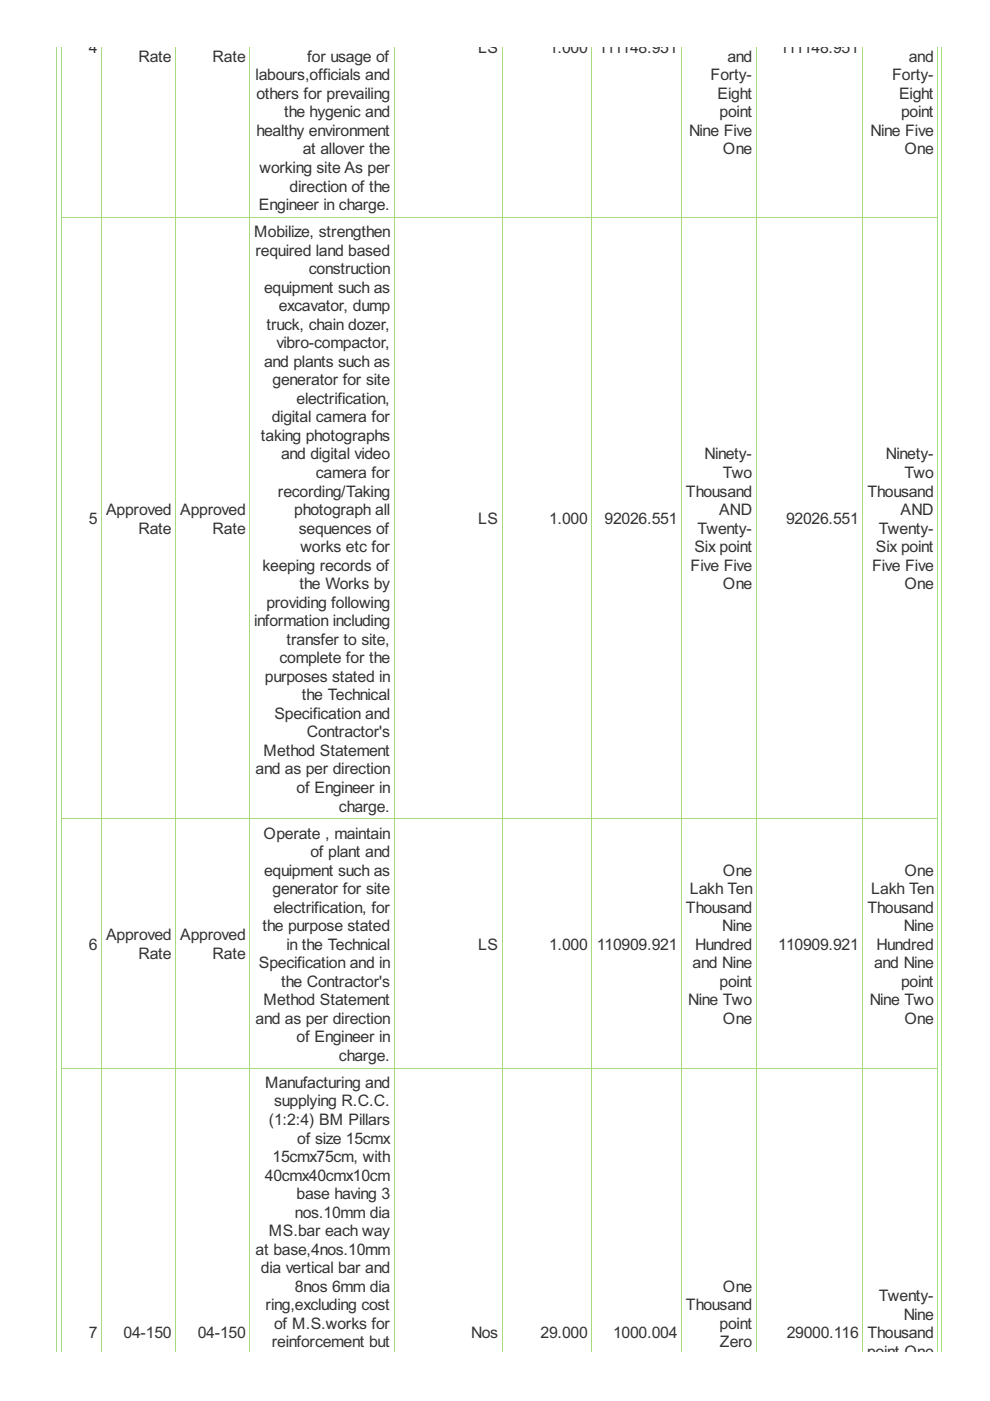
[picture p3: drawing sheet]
<svg xmlns="http://www.w3.org/2000/svg" width="210mm" height="297mm" viewBox="0 0 210 297" stroke-linecap="round" stroke-linejoin="round" font-family="sans-serif">
<defs><g id="words">
<g font-size="3.8" fill="#333">
<text x="18.8" y="11.1">4</text>
<text x="101.4" y="11.1">LS</text>
<text x="116.4" y="11.1">1.000</text>
<text x="126.9" y="11.1">111148.951</text>
<text x="165.3" y="11.1">111148.951</text>
<text x="29.4" y="13.1">Rate</text>
<text x="45.1" y="13.1">Rate</text>
<text x="54.2" y="17">labours,officials and</text>
<text x="65.2" y="13.1">for usage of</text>
<text x="150.7" y="17">Forty-</text>
<text x="154.2" y="13.1">and</text>
<text x="189.1" y="17">Forty-</text>
<text x="192.7" y="13.1">and</text>
<text x="54.4" y="21">others for prevailing</text>
<text x="152.1" y="21">Eight</text>
<text x="190.6" y="21">Eight</text>
<text x="54.4" y="28.8">healthy environment</text>
<text x="60.2" y="24.9">the hygenic and</text>
<text x="146.1" y="28.8">Nine Five</text>
<text x="152.6" y="24.9">point</text>
<text x="184.6" y="28.8">Nine Five</text>
<text x="191.1" y="24.9">point</text>
<text x="64.2" y="32.7">at allover the</text>
<text x="153.3" y="32.7">One</text>
<text x="191.8" y="32.7">One</text>
<text x="55" y="36.7">working site As per</text>
<text x="61.4" y="40.6">direction of the</text>
<text x="54.9" y="44.5">Engineer in charge.</text>
<text x="53.9" y="50.3">Mobilize, strengthen</text>
<text x="54.2" y="54.2">required land based</text>
<text x="65.5" y="58.1">construction</text>
<text x="56" y="62">equipment such as</text>
<text x="59.1" y="66">excavator, dump</text>
<text x="56.5" y="69.9">truck, chain dozer,</text>
<text x="56" y="77.8">and plants such as</text>
<text x="58.6" y="73.8">vibro-compactor,</text>
<text x="57.8" y="81.7">generator for site</text>
<text x="57.6" y="89.6">digital camera for</text>
<text x="62.9" y="85.6">electrification,</text>
<text x="55.3" y="93.5">taking photographs</text>
<text x="59.6" y="97.4">and digital video</text>
<text x="67" y="101.3">camera for</text>
<text x="149.4" y="97.4">Ninety-</text>
<text x="153.3" y="101.3">Two</text>
<text x="187.8" y="97.4">Ninety-</text>
<text x="191.8" y="101.3">Two</text>
<text x="58.9" y="105.3">recording/Taking</text>
<text x="145.4" y="105.3">Thousand</text>
<text x="183.9" y="105.3">Thousand</text>
<text x="18.8" y="111.2">5</text>
<text x="22.5" y="109.2">Approved</text>
<text x="29.4" y="113.1">Rate</text>
<text x="38.2" y="109.2">Approved</text>
<text x="45.1" y="113.1">Rate</text>
<text x="62.4" y="109.2">photograph all</text>
<text x="63.4" y="113.1">sequences of</text>
<text x="101.4" y="111.2">LS</text>
<text x="116.4" y="111.2">1.000</text>
<text x="128.2" y="111.2">92026.551</text>
<text x="147.9" y="113.1">Twenty-</text>
<text x="152.5" y="109.2">AND</text>
<text x="166.7" y="111.2">92026.551</text>
<text x="186.4" y="113.1">Twenty-</text>
<text x="190.9" y="109.2">AND</text>
<text x="63.7" y="117.1">works etc for</text>
<text x="147.2" y="117.1">Six point</text>
<text x="185.7" y="117.1">Six point</text>
<text x="55.7" y="121">keeping records of</text>
<text x="63.5" y="124.9">the Works by</text>
<text x="146.4" y="121">Five Five</text>
<text x="153.3" y="124.9">One</text>
<text x="184.9" y="121">Five Five</text>
<text x="191.8" y="124.9">One</text>
<text x="56.5" y="128.8">providing following</text>
<text x="53.9" y="132.8">information including</text>
<text x="60.7" y="136.7">transfer to site,</text>
<text x="59.3" y="140.6">complete for the</text>
<text x="56.2" y="144.6">purposes stated in</text>
<text x="64" y="148.5">the Technical</text>
<text x="58.2" y="152.4">Specification and</text>
<text x="55.9" y="160.3">Method Statement</text>
<text x="65.1" y="156.3">Contractor's</text>
<text x="54.2" y="164.2">and as per direction</text>
<text x="62.9" y="168.1">of Engineer in</text>
<text x="71.9" y="172.1">charge.</text>
<text x="55.9" y="177.8">Operate , maintain</text>
<text x="56" y="185.6">equipment such as</text>
<text x="65.8" y="181.7">of plant and</text>
<text x="153.3" y="185.6">One</text>
<text x="191.8" y="185.6">One</text>
<text x="57.8" y="189.6">generator for site</text>
<text x="146.3" y="189.6">Lakh Ten</text>
<text x="184.7" y="189.6">Lakh Ten</text>
<text x="55.7" y="197.4">the purpose stated</text>
<text x="58" y="193.5">electrification, for</text>
<text x="145.4" y="193.5">Thousand</text>
<text x="153.1" y="197.4">Nine</text>
<text x="183.9" y="193.5">Thousand</text>
<text x="191.6" y="197.4">Nine</text>
<text x="18.8" y="201.4">6</text>
<text x="22.5" y="199.4">Approved</text>
<text x="29.4" y="203.3">Rate</text>
<text x="38.2" y="199.4">Approved</text>
<text x="45.1" y="203.3">Rate</text>
<text x="60.7" y="201.4">in the Technical</text>
<text x="101.4" y="201.4">LS</text>
<text x="116.4" y="201.4">1.000</text>
<text x="126.6" y="201.4">110909.921</text>
<text x="147.4" y="201.4">Hundred</text>
<text x="165" y="201.4">110909.921</text>
<text x="185.9" y="201.4">Hundred</text>
<text x="54.9" y="205.3">Specification and in</text>
<text x="59.6" y="209.2">the Contractor's</text>
<text x="146.9" y="205.3">and Nine</text>
<text x="152.6" y="209.2">point</text>
<text x="185.3" y="205.3">and Nine</text>
<text x="191.1" y="209.2">point</text>
<text x="55.9" y="213.2">Method Statement</text>
<text x="145.9" y="213.2">Nine Two</text>
<text x="184.4" y="213.2">Nine Two</text>
<text x="54.2" y="217.1">and as per direction</text>
<text x="62.9" y="221">of Engineer in</text>
<text x="153.3" y="217.1">One</text>
<text x="191.8" y="217.1">One</text>
<text x="71.9" y="224.9">charge.</text>
<text x="56.2" y="230.7">Manufacturing and</text>
<text x="57" y="238.5">(1:2:4) BM Pillars</text>
<text x="58.1" y="234.6">supplying R.C.C.</text>
<text x="63" y="242.5">of size 15cmx</text>
<text x="56.2" y="250.3">40cmx40cmx10cm</text>
<text x="57.8" y="246.4">15cmx75cm, with</text>
<text x="62.9" y="254.2">base having 3</text>
<text x="57" y="262.1">MS.bar each way</text>
<text x="62.5" y="258.2">nos.10mm dia</text>
<text x="54.2" y="266">at base,4nos.10mm</text>
<text x="55.3" y="270">dia vertical bar and</text>
<text x="62.5" y="273.9">8nos 6mm dia</text>
<text x="153.3" y="273.9">One</text>
<text x="186.4" y="275.9">Twenty-</text>
<text x="56.3" y="277.8">ring,excluding cost</text>
<text x="58.1" y="281.7">of M.S.works for</text>
<text x="145.4" y="277.8">Thousand</text>
<text x="152.6" y="281.7">point</text>
<text x="191.6" y="279.8">Nine</text>
<text x="18.8" y="283.7">7</text>
<text x="26.2" y="283.7">04-150</text>
<text x="41.9" y="283.7">04-150</text>
<text x="57.6" y="285.7">reinforcement but</text>
<text x="99.9" y="283.7">Nos</text>
<text x="114.6" y="283.7">29.000</text>
<text x="130" y="283.7">1000.004</text>
<text x="152.6" y="285.7">Zero</text>
<text x="166.8" y="283.7">29000.116</text>
<text x="183.8" y="287.6">point One</text>
<text x="183.9" y="283.7">Thousand</text>
</g>
</g></defs>
<g fill="none" stroke="#a8da7f" stroke-width=".21">
<path d="M12 9.9v276.6M13 9.9v276.6M21.5 9.9v276.6M37.2 9.9v276.6M53 9.9v276.6M83.6 9.9v276.6M106.5 9.9v276.6M125.5 9.9v276.6M144.5 9.9v276.6M160.4 9.9v276.6M182.9 9.9v276.6M198.8 9.9v276.6"/>
<path d="M199.6 9.9v276.6M12.9 46.1h186M12.9 173.6h186M12.9 226.5h186"/>
</g>
<use href="#words"/>
</svg>
